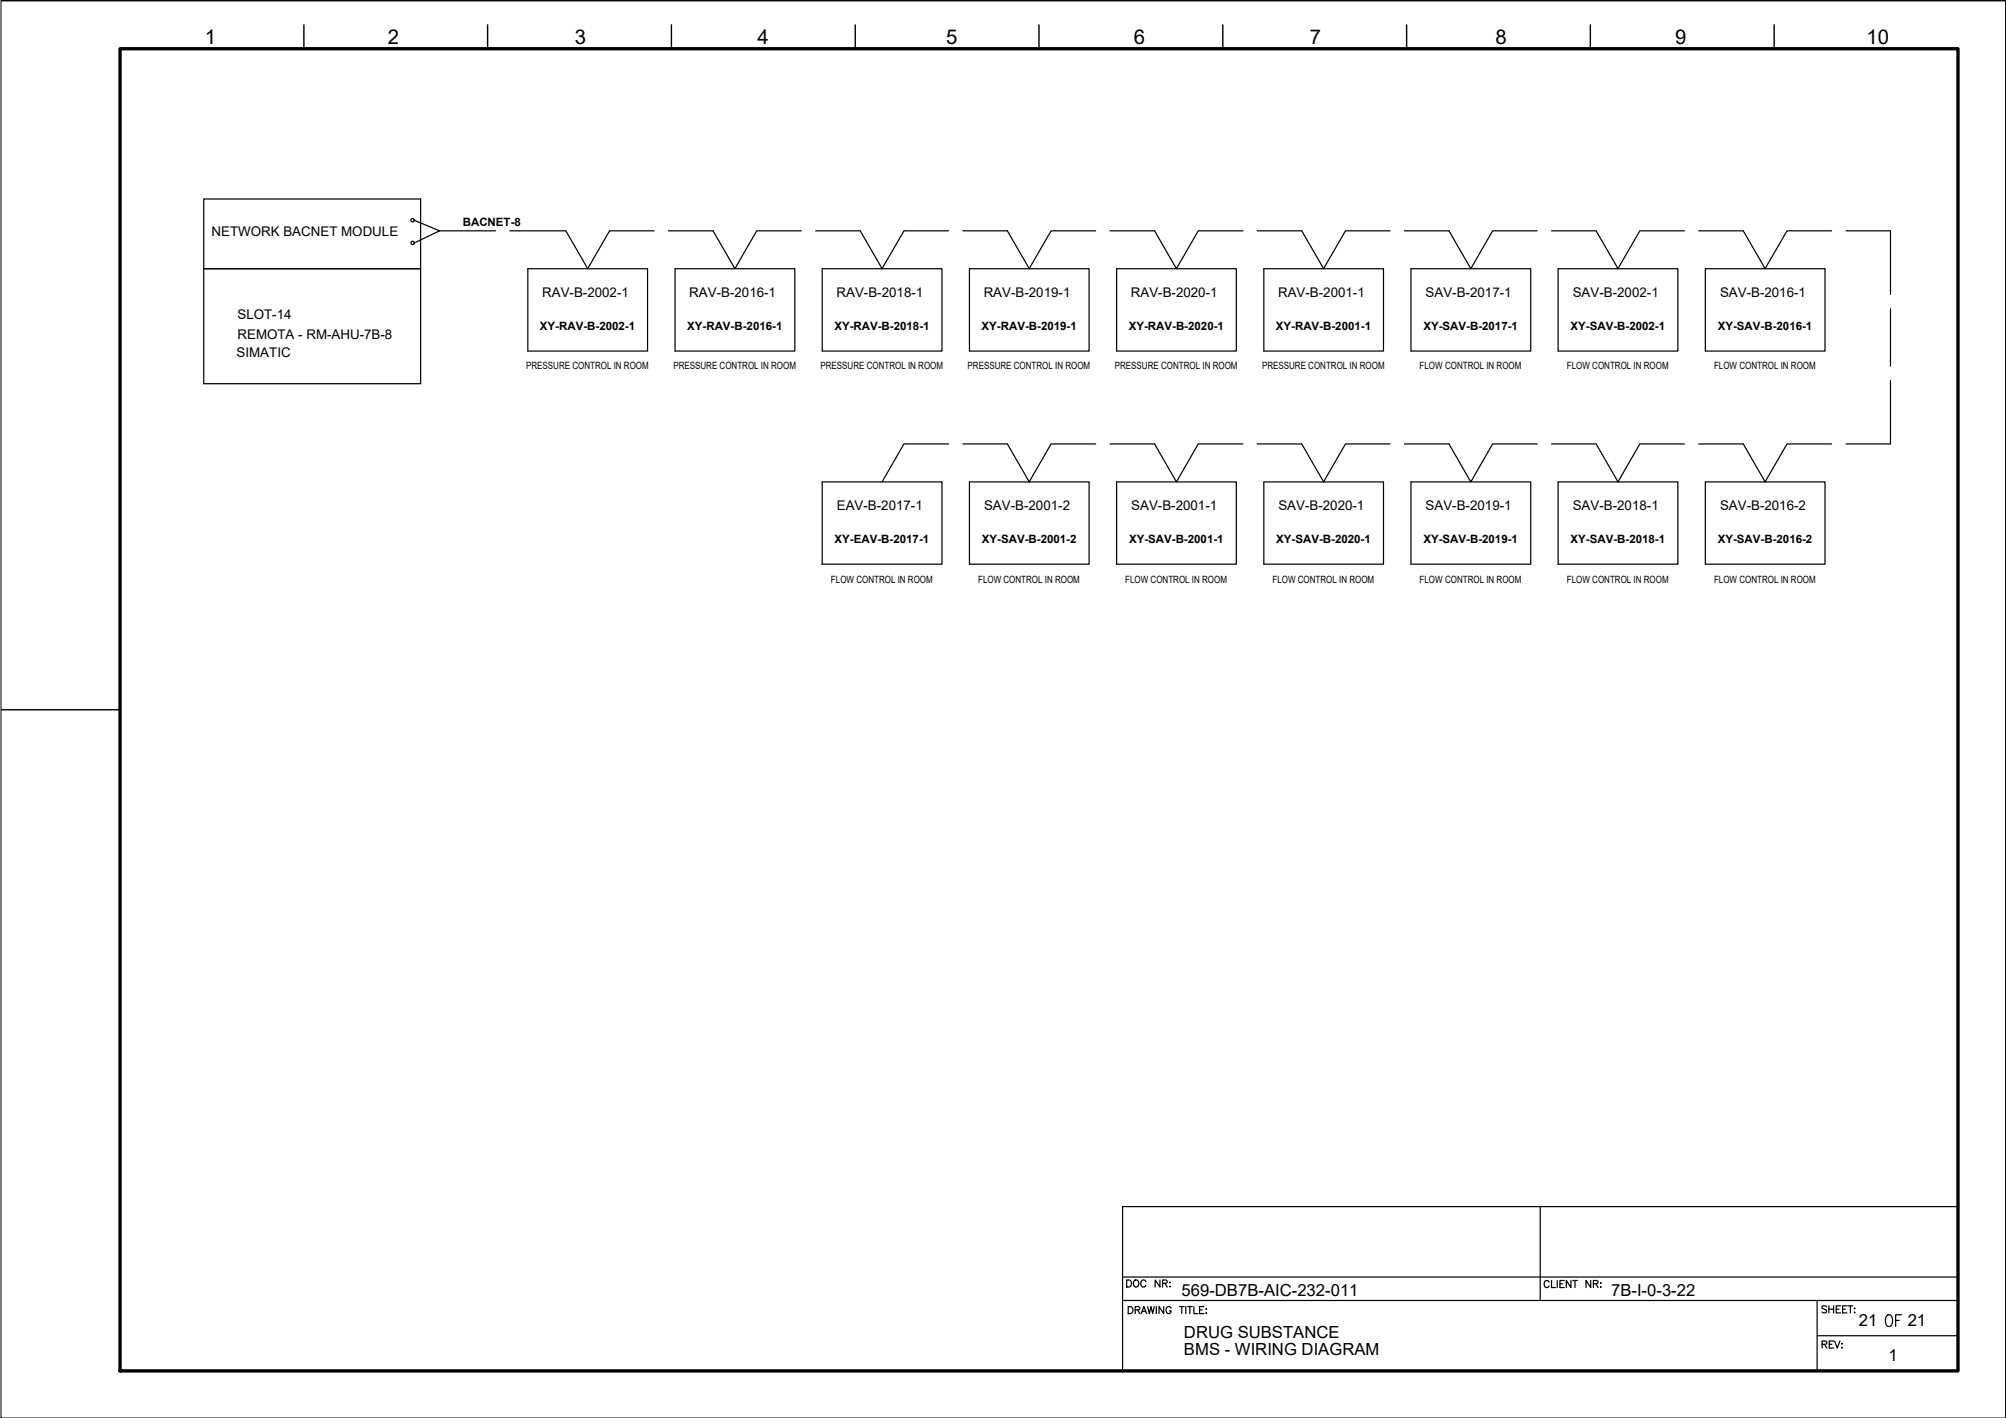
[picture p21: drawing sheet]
<svg xmlns="http://www.w3.org/2000/svg" width="420mm" height="297mm" viewBox="0 0 420 297" stroke-linecap="round" stroke-linejoin="round" font-family="sans-serif">
<defs><g id="words">
<text font-size="5.7" x="394.1" y="279">OF</text>
<g font-size="4.4">
<text x="234.9" y="270.9">DOC NR:</text>
<text x="380.6" y="283.6">REV:</text>
</g>
<g font-size="4.3">
<text x="42.9" y="9.2">1</text>
<text x="81.2" y="9.2">2</text>
<text x="120.4" y="9.2">3</text>
<text x="158.6" y="9.2">4</text>
<text x="198.1" y="9.2">5</text>
<text x="237.5" y="9.2">6</text>
<text x="274.3" y="9.2">7</text>
<text x="313.3" y="9.2">8</text>
<text x="350.9" y="9.2">9</text>
<text x="390.9" y="9.2">10</text>
</g>
<g font-size="3.5">
<text x="247.5" y="271.4">569-DB7B-AIC-232-011</text>
<text x="337.4" y="271.5">7B-I-0-3-22</text>
<text x="248" y="280.3">DRUG SUBSTANCE</text>
<text x="389.4" y="277.8">21</text>
<text x="399.6" y="277.8">21</text>
<text x="248" y="283.8">BMS - WIRING DIAGRAM</text>
<text x="395.5" y="285.2">1</text>
</g>
<g font-size="2.8">
<text x="44.3" y="49.5">NETWORK BACNET MODULE</text>
<text x="113.6" y="62.1">RAV-B-2002-1</text>
<text x="144.4" y="62.1">RAV-B-2016-1</text>
<text x="175.2" y="62.1">RAV-B-2018-1</text>
<text x="206" y="62.1">RAV-B-2019-1</text>
<text x="236.9" y="62.1">RAV-B-2020-1</text>
<text x="267.7" y="62.1">RAV-B-2001-1</text>
<text x="298.6" y="62.1">SAV-B-2017-1</text>
<text x="329.4" y="62.1">SAV-B-2002-1</text>
<text x="360.3" y="62.1">SAV-B-2016-1</text>
<text x="49.7" y="66.8">SLOT-14</text>
<text x="49.7" y="70.9">REMOTA - RM-AHU-7B-8</text>
<text x="49.6" y="74.8">SIMATIC</text>
<text x="175.3" y="106.8">EAV-B-2017-1</text>
<text x="206.1" y="106.8">SAV-B-2001-2</text>
<text x="236.9" y="106.8">SAV-B-2001-1</text>
<text x="267.8" y="106.8">SAV-B-2020-1</text>
<text x="298.6" y="106.8">SAV-B-2019-1</text>
<text x="329.4" y="106.8">SAV-B-2018-1</text>
<text x="360.3" y="106.8">SAV-B-2016-2</text>
</g>
<g font-size="2.4">
<text x="96.9" y="47.3">BACNET-8</text>
<text x="113.1" y="69.1">XY-RAV-B-2002-1</text>
<text x="143.9" y="69.1">XY-RAV-B-2016-1</text>
<text x="174.8" y="69.1">XY-RAV-B-2018-1</text>
<text x="205.6" y="69.1">XY-RAV-B-2019-1</text>
<text x="236.4" y="69.1">XY-RAV-B-2020-1</text>
<text x="267.2" y="69.1">XY-RAV-B-2001-1</text>
<text x="298.1" y="69.1">XY-SAV-B-2017-1</text>
<text x="329" y="69.1">XY-SAV-B-2002-1</text>
<text x="359.8" y="69.1">XY-SAV-B-2016-1</text>
<text x="174.8" y="113.7">XY-EAV-B-2017-1</text>
<text x="205.7" y="113.7">XY-SAV-B-2001-2</text>
<text x="236.5" y="113.7">XY-SAV-B-2001-1</text>
<text x="267.3" y="113.7">XY-SAV-B-2020-1</text>
<text x="298.1" y="113.7">XY-SAV-B-2019-1</text>
<text x="329" y="113.7">XY-SAV-B-2018-1</text>
<text x="359.8" y="113.7">XY-SAV-B-2016-2</text>
</g>
<g font-size="2.1">
<text x="110.2" y="77.4">PRESSURE CONTROL IN ROOM</text>
<text x="141" y="77.4">PRESSURE CONTROL IN ROOM</text>
<text x="171.9" y="77.4">PRESSURE CONTROL IN ROOM</text>
<text x="202.7" y="77.4">PRESSURE CONTROL IN ROOM</text>
<text x="233.5" y="77.4">PRESSURE CONTROL IN ROOM</text>
<text x="264.3" y="77.4">PRESSURE CONTROL IN ROOM</text>
<text x="297.3" y="77.4">FLOW CONTROL IN ROOM</text>
<text x="328.2" y="77.4">FLOW CONTROL IN ROOM</text>
<text x="359" y="77.4">FLOW CONTROL IN ROOM</text>
<text x="174.1" y="122">FLOW CONTROL IN ROOM</text>
<text x="204.9" y="122">FLOW CONTROL IN ROOM</text>
<text x="235.7" y="122">FLOW CONTROL IN ROOM</text>
<text x="266.5" y="122">FLOW CONTROL IN ROOM</text>
<text x="297.3" y="122">FLOW CONTROL IN ROOM</text>
<text x="328.2" y="122">FLOW CONTROL IN ROOM</text>
<text x="359" y="122">FLOW CONTROL IN ROOM</text>
</g>
</g></defs>
<!-- layer: G-TTLB-TTLB -->
<path d="M25.1 10.2h385v277h-385z" fill="none" stroke="#000" stroke-width=".7"/>
<!-- layer: G-TTLB-OTLN -->
<path d="M.2 .2h419.9v296.8" fill="none" stroke="#000" stroke-width=".21"/>
<!-- layer: G-TTLB-INDX -->
<path d="M63.6 5.2v5M102.1 5.2v5M140.6 5.2v5M179.1 5.2v5M217.6 5.2v5M256.1 5.2v5M294.6 5.2v5M333.1 5.2v5M371.6 5.2v5M.2 148.7h24.9" fill="none" stroke="#000" stroke-width=".3"/>
<!-- layer: LGSP IA4$0$LG_PLOT -->
<path d="M322.6 252.8v19.6M235.1 267.5h175M235.1 272.4h175M380.6 279.8h29.5M380.6 272.4v14.8M235.1 287.2h175" fill="none" stroke="#000" stroke-width=".25"/>
<!-- layer: LG_PLOT -->
<g fill="none" stroke="#000" stroke-width=".25">
<path d="M410.1 252.8h-175v34.4M236.3 273.7h.5a.8 .8 0 0 1 .5 .7 .8 .8 0 0 1-.5 .8h-.5zM237.8 274.4l.8-.1 .2-.3-.4-.3h-.6v1.5M238.3 274.4l.5 .8M239 275.2l.6-1.5 .6 1.5M239.2 274.7h.7M240.4 273.7l.3 1.5 .4-1.5 .3 1.5 .4-1.5M242.2 273.7v1.5M243.7 273.7v1.5l-.9-1.5v1.5M245.3 274.1a.54 .54 0 0 0-.6-.4 .54 .54 0 0 0-.5 .6 .61 .61 0 0 0 .2 .8 .61 .61 0 0 0 .8-.1l.1-.4h-.4M247 273.7h1M247.5 273.7v1.5"/>
<path d="M248.4 273.7v1.5M248.7 273.7h1M249.2 273.7v1.5M250.1 273.7v1.5h.8M251.2 274.4h.6M252.2 273.7h-1v1.5h1M252.6 274.2v.1zM252.6 275v.2zM324.5 268.6a.53 .53 0 0 0-.6-.4 .53 .53 0 0 0-.5 .6 .6 .6 0 0 0 .2 .8 .6 .6 0 0 0 .8-.1l.1-.1M325 268.2v1.5h.8M326.2 268.2v1.5M326.7 268.9h.6"/>
<path d="M327.6 268.2h-.9v1.5h.9M329 268.2v1.5l-.9-1.5v1.5M329.4 268.2h1M329.9 268.2v1.5M333.2 268.2v1.5l-1-1.5v1.5M333.7 268.9h.9l.1-.4-.3-.3h-.7v1.5M334.2 268.9l.5 .8M335.3 268.7v.2zM335.3 269.6v.1zM382.6 273.8l-.4-.3-.6 .3 .1 .3 .8 .4 .1 .3a.63 .63 0 0 1-1 0M383.1 273.5v1.5M383.1 274.2h.9"/>
<path d="M384 273.5v1.5M384.6 274.2h.6M385.5 273.5h-.9v1.5h.9M385.9 274.2h.6M386.8 273.5h-.9v1.5h.9M387.1 273.5h.9M387.6 273.5v1.5M388.4 274.1h.1zM388.4 274.9h.1z"/>
</g>
<!-- layer: I_DATA -->
<g fill="none" stroke="#000" stroke-width=".25">
<path d="M42.7 41.7h45.4v38.7h-45.4zM42.7 56.3h45.4M110.6 56.3h25v17.2h-25zM141.4 56.3h25.1v17.2h-25.1zM172.2 56.3h25.1v17.2h-25.1zM203.1 56.3h25v17.2h-25zM233.9 56.3h25.1v17.2h-25.1zM264.7 56.3h25.1v17.2h-25.1zM295.5 56.3h25.1v17.2h-25.1zM326.3 56.3h25.1v17.2h-25.1zM357.2 56.3h25v17.2h-25zM172.2 101h25.1v17.2h-25.1z"/>
<path d="M203.1 101h25v17.2h-25zM233.9 101h25.1v17.2h-25.1zM264.7 101h25.1v17.2h-25.1zM295.5 101h25.1v17.2h-25.1zM326.3 101h25.1v17.2h-25.1zM357.2 101h25v17.2h-25z"/>
<circle cx="86.4" cy="50.9" r=".35"/>
<circle cx="86.4" cy="46.1" r=".35"/>
</g>
<!-- layer: I_TABS -->
<g fill="none" stroke="#000" stroke-width=".25">
<path d="M86.8 46.2l5.3 2.2-5.3 2.5M92.1 48.4h11.7M106.8 48.4h11.7l4.6 7.9 4.6-7.9h9.3M140 48.4h9.4l4.5 7.9 4.6-7.9h9.3M170.8 48.4h9.4l4.6 7.9M198.7 48.4h-9.4l-4.6 7.9M201.7 48.4h9.3l4.6 7.9 4.6-7.9h9.3M232.5 48.4h9.3l4.6 7.9 4.6-7.9h9.3M263.3 48.4h9.3l4.6 7.9M291.1 48.4h-9.3l-4.6 7.9M294.2 48.4h9.3l4.6 7.9 4.5-7.9h9.4M325 48.4h9.3l4.6 7.9 4.6-7.9h9.3"/>
<path d="M355.8 48.4h9.3l4.6 7.9M383.6 48.4h-9.3l-4.6 7.9M386.6 48.4h9.4v13.3M396 79.7v13.3h-9.4M396 64.7v12M198.7 93h-9.4l-4.6 8M201.7 93h9.3l4.6 8 4.6-8h9.3M232.5 93h9.3l4.6 8 4.6-8h9.3M263.3 93h9.3l4.6 8M291.1 93h-9.3l-4.6 8M294.2 93h9.3l4.6 8 4.5-8h9.4M325 93h9.3l4.6 8 4.6-8h9.3"/>
<path d="M355.8 93h9.3l4.6 8M383.6 93h-9.3l-4.6 8"/>
</g>
<!-- layer: 0 -->
<path d="M.2 .1h419.9v296.9h-419.9z" fill="none" stroke="#000" stroke-width=".21"/>
<use href="#words"/>
</svg>
